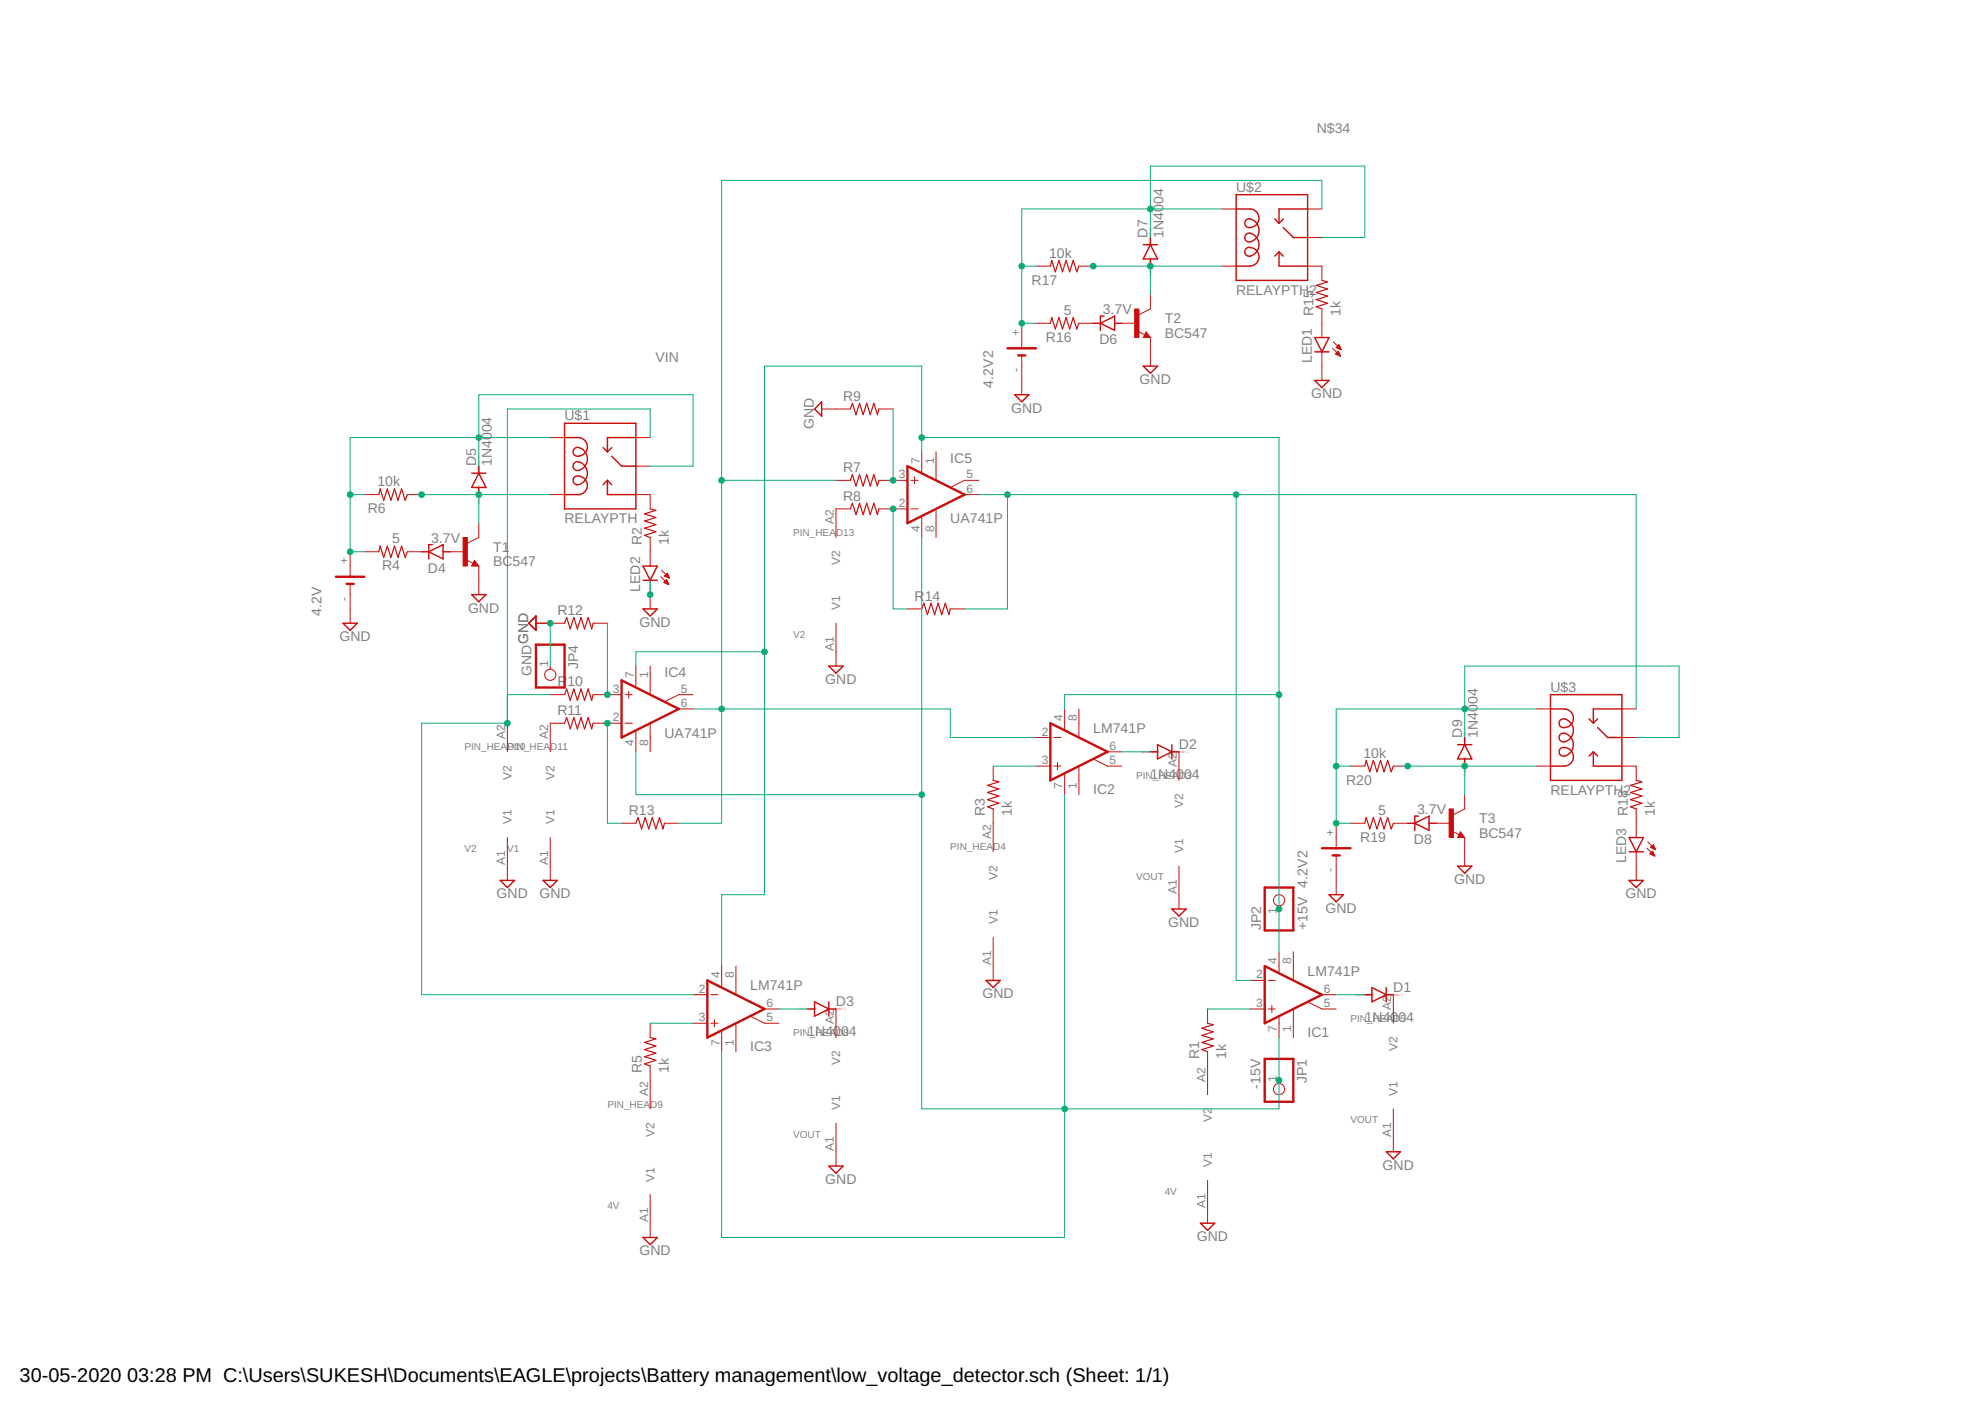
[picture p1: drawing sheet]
<svg xmlns="http://www.w3.org/2000/svg" width="353mm" height="250mm" viewBox="0 0 353 250" stroke-linecap="round" stroke-linejoin="round" font-family="sans-serif">
<defs><g id="words">
<g font-size="3.5">
<text x="3.5" y="245.6">30-05-2020</text>
<text x="22.6" y="245.6">03:28 PM C:\Users\SUKESH\Documents\EAGLE\projects\Battery management\low_voltage_detector.sch (Sheet: 1/1)</text>
</g>
<g font-size="2.5" fill="#808080">
<text x="234" y="23.7">N$34</text>
<text x="219.7" y="34.1">U$2</text>
<text x="186.4" y="45.8">10k</text>
<text x="204" y="42.2" transform="rotate(-90 204 42.2)">D7</text>
<text x="206.8" y="42.2" transform="rotate(-90 206.8 42.2)">1N4004</text>
<text x="183.3" y="50.6">R17</text>
<text x="219.7" y="52.4">RELAYPTH2</text>
<text x="189.1" y="55.9">5</text>
<text x="196" y="55.8">3.7V</text>
<text x="207" y="57.5">T2</text>
<text x="233.4" y="56.2" transform="rotate(-90 233.4 56.2)">R15</text>
<text x="238.2" y="56.2" transform="rotate(-90 238.2 56.2)">1k</text>
<text x="116.5" y="64.3">VIN</text>
<text x="185.9" y="60.7">R16</text>
<text x="195.4" y="61.1">D6</text>
<text x="207" y="60">BC547</text>
<text x="233.1" y="64.6" transform="rotate(-90 233.1 64.6)">LED1</text>
<text x="149.8" y="71.2">R9</text>
<text x="176.5" y="68.9" transform="rotate(-90 176.5 68.9)">4.2V2</text>
<text x="202.5" y="68.3">GND</text>
<text x="233" y="70.8">GND</text>
<text x="100.3" y="74.7">U$1</text>
<text x="144.6" y="76.3" transform="rotate(-90 144.6 76.3)">GND</text>
<text x="179.7" y="73.3">GND</text>
<text x="84.6" y="82.9" transform="rotate(-90 84.6 82.9)">D5</text>
<text x="87.4" y="82.9" transform="rotate(-90 87.4 82.9)">1N4004</text>
<text x="149.8" y="83.9">R7</text>
<text x="168.9" y="82.2">IC5</text>
<text x="67.1" y="86.4">10k</text>
<text x="149.8" y="89">R8</text>
<text x="65.4" y="91.2">R6</text>
<text x="100.3" y="93">RELAYPTH</text>
<text x="168.9" y="93">UA741P</text>
<text x="67.9" y="101.4">R4</text>
<text x="69.7" y="96.6">5</text>
<text x="76" y="101.8">D4</text>
<text x="76.6" y="96.4">3.7V</text>
<text x="87.6" y="100.6">BC547</text>
<text x="87.6" y="98.1">T1</text>
<text x="114.1" y="96.8" transform="rotate(-90 114.1 96.8)">R2</text>
<text x="118.9" y="96.8" transform="rotate(-90 118.9 96.8)">1k</text>
<text x="113.8" y="105.2" transform="rotate(-90 113.8 105.2)">LED2</text>
<text x="162.5" y="106.8">R</text>
<text x="164.3" y="106.8">14</text>
<text x="57.1" y="109.5" transform="rotate(-90 57.1 109.5)">4.2V</text>
<text x="60.3" y="114">GND</text>
<text x="83.2" y="108.9">GND</text>
<text x="99.1" y="109.3">R12</text>
<text x="113.7" y="111.4">GND</text>
<text x="93.8" y="114.4" transform="rotate(-90 93.8 114.4)">GND</text>
<text x="102.7" y="118.9" transform="rotate(-90 102.7 118.9)">JP4</text>
<text x="94.5" y="120.1" transform="rotate(-90 94.5 120.1)">GND</text>
<text x="99.1" y="122">R</text>
<text x="100.9" y="122">10</text>
<text x="118.1" y="120.3">IC4</text>
<text x="146.7" y="121.6">GND</text>
<text x="275.6" y="123">U$3</text>
<text x="99.1" y="127.1">R11</text>
<text x="118.1" y="131.1">UA741P</text>
<text x="194.3" y="130.3">LM741P</text>
<text x="259.8" y="131.1" transform="rotate(-90 259.8 131.1)">D9</text>
<text x="262.6" y="131.1" transform="rotate(-90 262.6 131.1)">1N4004</text>
<text x="209.5" y="133.2">D2</text>
<text x="242.3" y="134.7">10k</text>
<text x="194.3" y="141.1">IC2</text>
<text x="204.4" y="138.5">1N4004</text>
<text x="239.2" y="139.5">R20</text>
<text x="275.6" y="141.3">RELAYPTH2</text>
<text x="111.7" y="144.8">R13</text>
<text x="175" y="145.1" transform="rotate(-90 175 145.1)">R3</text>
<text x="179.8" y="145.1" transform="rotate(-90 179.8 145.1)">1k</text>
<text x="241.8" y="149.6">R19</text>
<text x="245" y="144.8">5</text>
<text x="251.9" y="144.7">3.7V</text>
<text x="262.9" y="148.9">BC547</text>
<text x="262.9" y="146.3">T3</text>
<text x="289.3" y="145.1" transform="rotate(-90 289.3 145.1)">R18</text>
<text x="294.1" y="145.1" transform="rotate(-90 294.1 145.1)">1k</text>
<text x="251.3" y="150">D8</text>
<text x="289" y="153.5" transform="rotate(-90 289 153.5)">LED3</text>
<text x="88.3" y="159.7">GND</text>
<text x="95.9" y="159.7">GND</text>
<text x="258.4" y="157.1">GND</text>
<text x="288.9" y="159.7">GND</text>
<text x="207.6" y="164.8">GND</text>
<text x="224.1" y="165.4" transform="rotate(-90 224.1 165.4)">JP2</text>
<text x="232.4" y="165.4" transform="rotate(-90 232.4 165.4)">+15V 4.2V2</text>
<text x="235.6" y="162.2">GND</text>
<text x="232.4" y="173.5">LM741P</text>
<text x="133.3" y="176.1">LM741P</text>
<text x="148.6" y="178.9">D3</text>
<text x="174.6" y="177.5">GND</text>
<text x="247.6" y="176.3">D1</text>
<text x="143.5" y="184.2">1N4004</text>
<text x="232.4" y="184.3">IC1</text>
<text x="242.5" y="181.7">1N4004</text>
<text x="114.1" y="190.8" transform="rotate(-90 114.1 190.8)">R5</text>
<text x="118.9" y="190.8" transform="rotate(-90 118.9 190.8)">1k</text>
<text x="133.3" y="186.8">IC3</text>
<text x="213.1" y="188.2" transform="rotate(-90 213.1 188.2)">R1</text>
<text x="217.9" y="188.2" transform="rotate(-90 217.9 188.2)">1k</text>
<text x="224" y="193.5" transform="rotate(-90 224 193.5)">-15V</text>
<text x="232.3" y="192.6" transform="rotate(-90 232.3 192.6)">JP1</text>
<text x="245.7" y="207.9">GND</text>
<text x="146.7" y="210.5">GND</text>
<text x="212.7" y="220.6">GND</text>
<text x="113.7" y="223.2">GND</text>
</g>
<g font-size="2.1" fill="#808080">
<text x="181.2" y="59.6" transform="rotate(-90 181.2 59.6)">+</text>
<text x="181.2" y="66.2" transform="rotate(-90 181.2 66.2)">-</text>
<text x="163.5" y="82.5" transform="rotate(-90 163.5 82.5)">7</text>
<text x="166" y="82.5" transform="rotate(-90 166 82.5)">1</text>
<text x="159.7" y="85">3</text>
<text x="171.8" y="85">5</text>
<text x="171.8" y="87.6">6</text>
<text x="148.2" y="93.2" transform="rotate(-90 148.2 93.2)">A2</text>
<text x="159.7" y="90.1">2</text>
<text x="163.5" y="94.6" transform="rotate(-90 163.5 94.6)">4</text>
<text x="166" y="94.6" transform="rotate(-90 166 94.6)">8</text>
<text x="61.9" y="100.3" transform="rotate(-90 61.9 100.3)">+</text>
<text x="149.3" y="100.5" transform="rotate(-90 149.3 100.5)">V2</text>
<text x="61.9" y="106.8" transform="rotate(-90 61.9 106.8)">-</text>
<text x="149.3" y="108.5" transform="rotate(-90 149.3 108.5)">V1</text>
<text x="97.4" y="118.6" transform="rotate(-90 97.4 118.6)">1</text>
<text x="148.2" y="115.7" transform="rotate(-90 148.2 115.7)">A1</text>
<text x="108.9" y="123.1">3</text>
<text x="112.7" y="120.6" transform="rotate(-90 112.7 120.6)">7</text>
<text x="115.2" y="120.6" transform="rotate(-90 115.2 120.6)">1</text>
<text x="121" y="123.1">5</text>
<text x="121" y="125.7">6</text>
<text x="89.8" y="131.3" transform="rotate(-90 89.8 131.3)">A2</text>
<text x="97.4" y="131.3" transform="rotate(-90 97.4 131.3)">A2</text>
<text x="108.9" y="128.2">2</text>
<text x="185.1" y="130.8">2</text>
<text x="188.9" y="128.2" transform="rotate(-90 188.9 128.2)">4</text>
<text x="191.4" y="128.2" transform="rotate(-90 191.4 128.2)">8</text>
<text x="112.7" y="132.6" transform="rotate(-90 112.7 132.6)">4</text>
<text x="115.2" y="132.6" transform="rotate(-90 115.2 132.6)">8</text>
<text x="185.1" y="135.8">3</text>
<text x="197.2" y="135.8">5</text>
<text x="197.2" y="133.3">6</text>
<text x="209.2" y="136.4" transform="rotate(-90 209.2 136.4)">A2</text>
<text x="90.9" y="138.6" transform="rotate(-90 90.9 138.6)">V2</text>
<text x="98.5" y="138.6" transform="rotate(-90 98.5 138.6)">V2</text>
<text x="188.9" y="140.3" transform="rotate(-90 188.9 140.3)">7</text>
<text x="191.4" y="140.3" transform="rotate(-90 191.4 140.3)">1</text>
<text x="210.3" y="143.7" transform="rotate(-90 210.3 143.7)">V2</text>
<text x="90.9" y="146.5" transform="rotate(-90 90.9 146.5)">V1</text>
<text x="98.5" y="146.5" transform="rotate(-90 98.5 146.5)">V1</text>
<text x="176.2" y="149.1" transform="rotate(-90 176.2 149.1)">A2</text>
<text x="237.1" y="148.5" transform="rotate(-90 237.1 148.5)">+</text>
<text x="89.8" y="153.8" transform="rotate(-90 89.8 153.8)">A1</text>
<text x="97.4" y="153.8" transform="rotate(-90 97.4 153.8)">A1</text>
<text x="210.3" y="151.6" transform="rotate(-90 210.3 151.6)">V1</text>
<text x="237.1" y="155" transform="rotate(-90 237.1 155)">-</text>
<text x="177.3" y="156.4" transform="rotate(-90 177.3 156.4)">V2</text>
<text x="209.2" y="158.9" transform="rotate(-90 209.2 158.9)">A1</text>
<text x="177.3" y="164.3" transform="rotate(-90 177.3 164.3)">V1</text>
<text x="226.9" y="162.6" transform="rotate(-90 226.9 162.6)">1</text>
<text x="127.9" y="173.9" transform="rotate(-90 127.9 173.9)">4</text>
<text x="130.4" y="173.9" transform="rotate(-90 130.4 173.9)">8</text>
<text x="176.2" y="171.6" transform="rotate(-90 176.2 171.6)">A1</text>
<text x="223.2" y="173.9">2</text>
<text x="226.9" y="171.4" transform="rotate(-90 226.9 171.4)">4</text>
<text x="229.5" y="171.4" transform="rotate(-90 229.5 171.4)">8</text>
<text x="124.2" y="176.5">2</text>
<text x="136.2" y="179">6</text>
<text x="223.2" y="179">3</text>
<text x="235.3" y="179">5</text>
<text x="235.3" y="176.5">6</text>
<text x="247.3" y="179.6" transform="rotate(-90 247.3 179.6)">A2</text>
<text x="124.2" y="181.5">3</text>
<text x="127.9" y="186" transform="rotate(-90 127.9 186)">7</text>
<text x="130.4" y="186" transform="rotate(-90 130.4 186)">1</text>
<text x="136.2" y="181.5">5</text>
<text x="148.2" y="182.1" transform="rotate(-90 148.2 182.1)">A2</text>
<text x="226.9" y="183.4" transform="rotate(-90 226.9 183.4)">7</text>
<text x="229.5" y="183.4" transform="rotate(-90 229.5 183.4)">1</text>
<text x="149.3" y="189.4" transform="rotate(-90 149.3 189.4)">V2</text>
<text x="248.4" y="186.8" transform="rotate(-90 248.4 186.8)">V2</text>
<text x="115.2" y="194.8" transform="rotate(-90 115.2 194.8)">A2</text>
<text x="149.3" y="197.3" transform="rotate(-90 149.3 197.3)">V1</text>
<text x="214.2" y="192.3" transform="rotate(-90 214.2 192.3)">A2</text>
<text x="226.9" y="192.3" transform="rotate(-90 226.9 192.3)">1</text>
<text x="248.4" y="194.8" transform="rotate(-90 248.4 194.8)">V1</text>
<text x="116.3" y="202.1" transform="rotate(-90 116.3 202.1)">V2</text>
<text x="215.4" y="199.5" transform="rotate(-90 215.4 199.5)">V2</text>
<text x="247.3" y="202.1" transform="rotate(-90 247.3 202.1)">A1</text>
<text x="148.2" y="204.6" transform="rotate(-90 148.2 204.6)">A1</text>
<text x="215.4" y="207.5" transform="rotate(-90 215.4 207.5)">V1</text>
<text x="116.3" y="210" transform="rotate(-90 116.3 210)">V1</text>
<text x="214.2" y="214.8" transform="rotate(-90 214.2 214.8)">A1</text>
<text x="115.2" y="217.3" transform="rotate(-90 115.2 217.3)">A1</text>
</g>
<g font-size="1.8" fill="#808080">
<text x="141" y="95.3">PIN_HEA</text>
<text x="148.6" y="95.3">D13</text>
<text x="141" y="113.3">V2</text>
<text x="82.5" y="133.4">PIN_HEAPIN_HEAD11</text>
<text x="90.2" y="133.4">D10</text>
<text x="201.9" y="138.5">PIN_HEAD3</text>
<text x="82.5" y="151.4">V2</text>
<text x="90.2" y="151.4">V1</text>
<text x="168.9" y="151.2">PIN_HEA</text>
<text x="176.5" y="151.2">D4</text>
<text x="201.9" y="156.5">VOUT</text>
<text x="141" y="184.2">PIN_HEA</text>
<text x="148.6" y="184.2">D8</text>
<text x="240" y="181.6">PIN_HEAD5</text>
<text x="107.9" y="196.9">PIN_HEA</text>
<text x="115.6" y="196.9">D9</text>
<text x="141" y="202.2">VOUT</text>
<text x="240" y="199.7">VOUT</text>
<text x="107.9" y="214.9">4V</text>
<text x="207" y="212.4">4V</text>
</g>
<g font-size=".6" fill="#ffba08">
<text x="204.6" y="43.9" transform="rotate(-90 204.6 43.9)">SpiceOrder 2</text>
<text x="204.6" y="49" transform="rotate(-90 204.6 49)">SpiceOrder 1</text>
<text x="85.3" y="89.6" transform="rotate(-90 85.3 89.6)">SpiceOrder 1</text>
<text x="85.3" y="84.6" transform="rotate(-90 85.3 84.6)">SpiceOrder 2</text>
<text x="202.8" y="133.8">SpiceOrder 1</text>
<text x="207.8" y="133.8">SpiceOrder 2</text>
<text x="260.5" y="137.9" transform="rotate(-90 260.5 137.9)">SpiceOrder 1</text>
<text x="260.5" y="132.8" transform="rotate(-90 260.5 132.8)">SpiceOrder 2</text>
<text x="141.8" y="179.5">SpiceOrder 1</text>
<text x="146.9" y="179.5">SpiceOrder 2</text>
<text x="240.8" y="177">SpiceOrder 1</text>
<text x="245.9" y="177">SpiceOrder 2</text>
</g>
</g></defs>
<g fill="none" stroke="#c90d0c" stroke-width=".18">
<path d="M217.1 37.1h2.6M232.4 37.1h2.5M181.6 57.5v4.4M184.1 47.3h2.6M184.1 57.5h2.6M191.7 47.3h2.6M191.7 57.5h2.6M199.4 57.5h2.5M202.2 58.9l1.3 .6M203.7 59l.7 1h-1.2zM204.4 52.4v2.5l-2 1M217.1 47.3h2.6"/>
<path d="M232.4 47.3h2.5v2.5M232.4 42.2h2.5M234.9 54.9v5.1M97.8 77.8h2.5M113 77.8h2.5M146 72.7h5.1M156.2 72.7h2.5M181.6 63.2v7M204.4 60v5.1M234.9 62.5v5.1M236.8 61.9l1.4 1.4M237 60.8l1.4 1.4"/>
<path d="M237.3 62.9l.5-.5 .4 .9zM237.4 62.9h.6M237.5 61.8l.5-.5 .4 .9zM237.5 61.8h.7M237.5 63h.6M237.5 62.7h.5M237.6 61.7h.5M237.6 62.6h.3M237.7 61.5h.4M237.7 61.9h.5M237.7 63.1h.4M237.8 62.5h.1"/>
<path d="M237.8 61.4h.2M238 61.3h.1M238 62h.3M238 63.2h.2M238.3 62.1h.1M62.2 98.1v4.4M64.8 87.9h2.5M64.8 98.1h2.5M72.4 87.9h2.5M72.4 98.1h2.5M80 98.1h2.5M82.8 99.5l1.3 .6"/>
<path d="M84.3 99.6l.8 1h-1.3zM85.1 93v2.5l-2 1.1M97.8 87.9h2.5M113 87.9h2.5v2.6M113 82.9h2.5M115.5 95.5v5.1M148.6 85.4h2.5M151.1 90.5h-2.5v5M156.2 85.4h5.1M156.2 90.5h5.1M161.9 85.4h1.3M161.9 90.5h1.3"/>
<path d="M162.5 84.8v1.2M163.8 80.3v3.8M163.8 91.8v3.7M166.3 80.3v5M166.3 90.6v4.9M171.4 87.9h2.6M174 85.4h-2.6l-2.4 1.2M62.2 103.8v7M85.1 100.6v5.1M95.2 110.8h5.1M97.8 118.4v.6M105.4 110.8h2.5"/>
<path d="M113 118.4v3.8M115.5 103.2v5M115.5 118.4v5M117.5 102.5l1.4 1.4M117.6 101.4l1.4 1.4M118 103.5l.5-.5 .4 .9zM118 103.5h.7M118.1 102.4l.5-.5 .4 .9zM118.1 102.4h.7M118.1 103.4h.5M118.2 103.6h.5M118.2 102.3h.6"/>
<path d="M118.3 103.3h.3M118.3 102.2h.4M118.4 103.1h.1M118.4 102.5h.5M118.4 103.7h.4M118.4 102.1h.3M118.6 101.9h.1M118.7 102.7h.2M118.7 103.9h.1M119 102.8h.1M148.6 110.8v7.6M161.3 108.2h2.5"/>
<path d="M168.9 108.2h2.5M90.2 128.6v5M97.8 123.5h2.5M100.3 128.6h-2.5v5M105.4 123.5h5.1M105.4 128.6h5.1M111.1 123.5h1.3M111.1 128.6h1.3M111.7 122.9v1.2M113 129.9v3.7M115.5 128.7v4.9M120.6 126h2.6"/>
<path d="M123.2 123.5h-2.6l-2.4 1.2M176.5 136.2v2.5M184.1 136.2h2.6M184.1 131.1h2.6M187.3 136.2h1.3M187.3 131.1h1.3M187.9 135.6v1.2M189.2 126v3.7M189.2 137.5v3.8M191.7 126v5M191.7 136.3v5M194.4 135l2.4 1.2h2.6"/>
<path d="M196.8 133.6h2.6M209.5 133.6v5.1M240 136.2h2.5M247.6 136.2h2.6M273 136.2h2.5M273 126h2.5M288.2 136.2h2.6v2.5M288.2 131.1h2.6M288.2 126h2.6M90.2 148.9v7.6M97.8 148.9v7.6M110.5 146.3h2.5"/>
<path d="M118.1 146.3h2.5M176.5 143.8v7.6M209.5 154v7.6M237.5 146.3v4.5M237.5 152.1v6.9M240 146.3h2.5M247.6 146.3h2.6M255.2 146.3h2.6M258.1 147.8l1.2 .6M259.5 147.9l.8 1h-1.3zM260.3 141.3v2.5l-2 1M260.3 148.9v5.1"/>
<path d="M290.8 143.8v5.1M290.8 151.4v5.1M292.7 150.8l1.4 1.4M292.8 149.6l1.4 1.4M293.2 151.8l.5-.5 .4 .9zM293.3 151.8h.6M293.3 150.7l.9 .3M293.3 150.7h.8M293.4 151.9h.6M293.4 151.6h.5M293.5 150.6h.5M293.5 151.5h.3"/>
<path d="M293.6 150.4h.4M293.6 151.4h.2M293.6 150.8h.5M293.7 152h.3M293.7 150.3h.2M293.8 150.2h.1M293.8 150.2l.4 .8M293.8 150.2l-.5 .5M293.9 150.9h.3M293.9 152.1h.2M294.2 151h.1M123.2 176.8h2.5"/>
<path d="M126.3 176.8h1.3M128.2 171.7v3.8M130.8 171.7v5M135.9 179.4h2.5M148.6 179.4v5M176.5 166.7v7.6M214.6 179.4v2.5M222.2 179.4h2.6M222.2 174.3h2.6M225.4 179.4h1.3M225.4 174.3h1.3M226 178.7v1.3"/>
<path d="M227.3 161v.6M227.3 169.2v3.7M229.8 169.2v5M229.8 179.4v5M232.5 178.1l2.4 1.3h2.6M234.9 176.8h2.6M247.6 176.8v5.1M115.5 181.9v2.5M115.5 189.5v7.6M123.2 181.9h2.5M126.3 181.9h1.3M127 181.3v1.2"/>
<path d="M128.2 183.2v3.8M130.8 182v5M133.4 180.7l2.5 1.2h2.5M148.6 199.7v7.6M214.6 187v7.6M227.3 180.7v3.7M227.3 192v.6M247.6 197.1v7.6M115.5 212.4v7.6M214.6 209.8v7.6"/>
<circle cx="97.8" cy="120" r=".99"/>
<circle cx="227.3" cy="160" r=".99"/>
<circle cx="227.3" cy="193.6" r=".99"/>
</g>
<g fill="none" stroke="#c90d0c" stroke-width=".42">
<path d="M179 61.9h5.1M181 63.2h1.2M161.3 82.9l10.1 5-10.1 5.1zM59.7 102.5h5.1M61.6 103.8h1.3M95.2 114.6h5.1v7.6h-5.1zM110.5 120.9l10.1 5.1-10.1 5.1zM186.7 128.6l10.1 5-10.1 5.1zM224.8 157.8h5v7.6h-5zM234.9 150.8h5.1M236.8 152.1h1.3M125.7 174.3l10.2 5.1-10.2 5z"/>
<path d="M224.8 171.7l10.1 5.1-10.1 5.1zM224.8 188.2h5v7.7h-5z"/>
</g>
<g fill="none" stroke="#c90d0c" stroke-width=".25">
<path d="M219.7 37.1h2.5a1.64 1.64 0 0 1 1.5 2 1.64 1.64 0 0 1-2.2 1.2 .82 .82 0 0 1-.1-1.1 .82 .82 0 0 1 1.2-.1 2.04 2.04 0 0 1 1.1 2.3 2.04 2.04 0 0 1-2 1.6 .81 .81 0 0 1-.4-1.2 .81 .81 0 0 1 1.3-.2 2.05 2.05 0 0 1 1.1 2.3 2.05 2.05 0 0 1-2 1.6 .84 .84 0 0 1-.4-1.2 .84 .84 0 0 1 1.3-.2 1.66 1.66 0 0 1 1.1 1.7 1.66 1.66 0 0 1-1.5 1.5h-2.5M219.7 34.6h12.7v15.2h-12.7zM226.5 38.9l.8 .8M228.1 38.9l-.8 .8M232.4 37.1h-5.1v2.6M194.3 57.5h1.3M195.6 57.5l2.5-1.3v2.5zM196.2 56.2h-.6v2.5M198.1 57.5h1.3M203.2 43.5h2.5M203.7 59.5l.1 .3h-.4l.3-.6 .5 .7h-.8M204.4 43.5l1.3 2.5h-2.5z"/>
<path d="M204.4 42.2v1.3M204.4 46v1.3M227.3 44.8v2.5h5.1M227.3 44.8l.8 .7M227.3 44.8l-.8 .7M228.1 40.4l1.7 1.8h2.6M100.3 77.8h2.6a1.64 1.64 0 0 1 1.5 2 1.64 1.64 0 0 1-2.2 1.2 .83 .83 0 0 1-.2-1.2 .83 .83 0 0 1 1.2-.1 2.05 2.05 0 0 1 1.2 2.3 2.05 2.05 0 0 1-2 1.6 .82 .82 0 0 1-.4-1.2 .82 .82 0 0 1 1.2-.2 2.06 2.06 0 0 1 1.2 2.3 2.06 2.06 0 0 1-2 1.6 .84 .84 0 0 1-.4-1.2 .84 .84 0 0 1 1.2-.2 1.64 1.64 0 0 1 1.2 1.8 1.64 1.64 0 0 1-1.5 1.4h-2.6M100.3 75.2h12.7v15.3h-12.7zM107.2 79.6l.7 .7M108.7 79.6l-.8 .7M113 77.8h-5.1v2.5M146 71.4v2.6l-1.2-1.3z"/>
<path d="M180.3 70.2h2.6l-1.3 1.2zM203.2 65.1h2.5l-1.3 1.3zM233.7 60h2.5l-1.3 2.5zM233.7 62.5h2.5M233.7 67.6h2.5l-1.3 1.3zM74.9 98.1h1.3M76.2 98.1l2.5-1.3v2.6zM76.8 96.8h-.6v2.6M78.7 98.1h1.3M83.8 84.1h2.6M85.1 84.1l1.3 2.6h-2.6zM85.1 82.9v1.2"/>
<path d="M85.1 86.7v1.2M107.9 85.4v2.5h5.1M107.9 85.4l.8 .7M107.9 85.4l-.7 .7M108.7 81.1l1.8 1.8h2.5M61 110.8h2.5l-1.3 1.3zM83.8 105.7h2.6l-1.3 1.3zM84.3 100.1l.2 .3h-.4l.2-.5 .5 .6h-.7M95.2 109.5v2.6l-1.2-1.3zM114.3 100.6h2.5l-1.3 2.6zM114.3 103.2h2.5M114.3 108.2h2.5l-1.3 1.3z"/>
<path d="M147.3 118.4h2.5l-1.2 1.3zM204.4 133.6h1.3M205.7 132.4l2.6 1.2-2.6 1.3zM208.3 132.4v2.5M208.3 133.6h1.2M259 132.4h2.6M260.3 132.4l1.3 2.5h-2.6zM260.3 131.1v1.3M260.3 134.9v1.3M275.5 126h2.6a1.65 1.65 0 0 1 1.5 2 1.65 1.65 0 0 1-2.2 1.2 .83 .83 0 0 1-.1-1.2 .83 .83 0 0 1 1.2 0 2.05 2.05 0 0 1 1.1 2.2 2.05 2.05 0 0 1-2 1.6 .81 .81 0 0 1-.4-1.1 .81 .81 0 0 1 1.2-.2 2.04 2.04 0 0 1 1.2 2.3 2.04 2.04 0 0 1-2 1.6 .79 .79 0 0 1-.5-1 .79 .79 0 0 1 1-.5 1.65 1.65 0 0 1 1.5 1.6 1.65 1.65 0 0 1-1.5 1.7h-2.6M275.5 123.5h12.7v15.2h-12.7zM282.4 127.8l.8 .8"/>
<path d="M283.2 133.6v2.6h5M283.2 133.6l.7 .8M283.2 133.6l-.8 .8M283.9 129.3l1.8 1.8h2.5M283.9 127.8l-.7 .8M288.2 126h-5v2.6M88.9 156.5h2.5l-1.2 1.3zM96.5 156.5h2.6l-1.3 1.3zM236.2 159h2.5l-1.2 1.3zM250.2 146.3h1.2M251.4 146.3l2.6-1.2v2.5zM252.1 145.1h-.7v2.5"/>
<path d="M254 146.3h1.2M259 154h2.6l-1.3 1.2zM259.5 148.4l.2 .2h-.4l.2-.5 .6 .7h-.8M289.5 156.5h2.6l-1.3 1.3zM289.5 148.9h2.6l-1.3 2.5zM289.5 151.4h2.6M143.5 179.4h1.3M144.8 178.1l2.5 1.3-2.5 1.2zM147.3 178.1v2.5M147.3 179.4h1.3M175.2 174.3h2.6l-1.3 1.3zM208.3 161.6h2.5l-1.3 1.3z"/>
<path d="M242.5 176.8h1.3M243.8 175.6l2.6 1.2-2.6 1.3zM246.4 175.6v2.5M246.4 176.8h1.2M114.3 220h2.5l-1.3 1.3zM147.3 207.3h2.5l-1.2 1.3zM213.3 217.4h2.6l-1.3 1.3zM246.4 204.7h2.5l-1.3 1.3z"/>
</g>
<g fill="none" stroke="#c90d0c" stroke-width=".21">
<path d="M186.7 57.5l.2-1 .7 2 .6-2 .6 2 .7-2 .6 2 .6-2 .7 2 .3-1M186.7 47.3l.2-1 .7 2 .6-2 .6 2 .7-2 .6 2 .6-2 .7 2 .3-1M234.9 49.8l1 .3-2 .6 2 .7-2 .6 2 .6-2 .7 2 .6-2 .6 1 .4M151.1 72.7l.4-1 .6 2 .7-2 .6 2 .6-2 .7 2 .6-2 .6 2 .3-1M67.3 98.1l.3-1 .6 2 .6-2 .7 2 .6-2 .6 2 .7-2 .6 2 .4-1M67.3 87.9l.3-1 .6 2 .6-2 .7 2 .6-2 .6 2 .7-2 .6 2 .4-1M115.5 90.5l1.1 .2-2.1 .7 2.1 .6-2.1 .6 2.1 .7-2.1 .6 2.1 .6-2.1 .7 1 .3M151.1 85.4l.4-1 .6 2 .7-2 .6 2 .6-2 .7 2 .6-2 .6 2 .3-1M151.1 90.5l.4-1 .6 2 .7-2 .6 2 .6-2 .7 2 .6-2 .6 2 .3-1M100.3 110.8l.4-1 .6 2 .7-2 .6 2 .7-2 .6 2 .6-2 .7 2 .2-1M163.8 108.2l.4-1 .6 2.1 .7-2.1 .6 2.1 .6-2.1 .7 2.1 .6-2.1 .6 2.1 .3-1.1M100.3 123.5l.4-1 .6 2 .7-2 .6 2 .7-2 .6 2 .6-2 .7 2 .2-1"/>
<path d="M100.3 128.6l.4-1 .6 2 .7-2 .6 2 .7-2 .6 2 .6-2 .7 2 .2-1M176.5 138.7l1 .3-2 .6 2 .7-2 .6 2 .6-2 .7 2 .6-2 .6 1 .4M242.5 136.2l.3-1 .6 2 .7-2 .6 2 .6-2 .7 2 .6-2 .6 2 .4-1M290.8 138.7l1 .3-2 .6 2 .7-2 .6 2 .6-2 .7 2 .6-2 .6 1 .4M113 146.3l.4-1 .6 2.1 .7-2.1 .6 2.1 .6-2.1 .7 2.1 .6-2.1 .6 2.1 .3-1.1M242.5 146.3l.3-1 .6 2.1 .7-2.1 .6 2.1 .6-2.1 .7 2.1 .6-2.1 .6 2.1 .4-1.1M115.5 184.4l1.1 .3-2.1 .6 2.1 .6-2.1 .7 2.1 .6-2.1 .7 2.1 .6-2.1 .6 1 .4M214.6 181.9l1 .3-2 .6 2 .6-2 .7 2 .6-2 .6 2 .6-2 .7 1 .4"/>
</g>
<g fill="#c90d0c" stroke="#c90d0c" stroke-width=".18">
<path d="M82.3 95.5h.8v5.1h-.8z"/>
<path d="M201.7 54.9h.7v5.1h-.7z"/>
<path d="M257.5 143.8h.8v5.1h-.8z"/>
</g>
<g fill="none" stroke="#0dab76" stroke-width=".18">
<path d="M217.1 37.1h-35.5v20.4h2.5M234.9 37.1v-5h-106.7v114.2h-7.6M181.6 47.3h2.5M194.3 47.3h22.8M204.4 42.2v-12.7h38.1v12.7h-7.6M204.4 47.3v5.1M97.8 77.8h-35.6v20.3h2.6M115.5 77.8v-5.1h-25.3v55.9h-15.3v48.2h48.3M158.7 72.7v12.7M163.8 77.8h63.5v91.4M62.2 87.9h2.6M74.9 87.9h22.9"/>
<path d="M85.1 82.9v-12.7h38.1v12.7h-7.7M85.1 87.9v5.1M128.2 85.4h20.4M158.7 90.5v17.7h2.6M163.8 95.5v101.6h63.5v-12.7M163.8 80.3v-15.2h-27.9v93.9h-7.7v12.7M174 87.9h116.8v38.1M179 87.9v20.3h-7.6M219.7 87.9v86.4h2.5M97.8 110.8v7.6M107.9 110.8v12.7M115.5 103.2v2.5"/>
<path d="M135.9 115.9h-22.9v2.5M90.2 123.5h7.6M107.9 128.6v17.7h2.6M113 133.6v7.7h50.8M123.2 126h45.7v5.1h15.2M176.5 136.2h7.6M199.4 133.6h5M227.3 123.5h-38.1v2.5M237.5 136.2h2.5M250.2 136.2h22.8M260.3 131.1v-12.7h38.1v12.7h-7.6M260.3 136.2v5.1"/>
<path d="M273 126h-35.5v20.3h2.5M189.2 141.3v78.7h-61v-33M138.4 179.4h5.1M214.6 179.4h7.6M237.5 176.8h5M115.5 181.9h7.7"/>
</g>
<g fill="#0dab76" stroke="#0dab76" stroke-width=".18">
<circle cx="97.8" cy="110.8" r=".51"/>
<circle cx="115.5" cy="105.7" r=".51"/>
<circle cx="227.3" cy="192" r=".51"/>
<circle cx="189.2" cy="197.1" r=".51"/>
<circle cx="163.8" cy="141.3" r=".51"/>
<circle cx="227.3" cy="161.6" r=".51"/>
<circle cx="227.3" cy="123.5" r=".51"/>
<circle cx="163.8" cy="77.8" r=".51"/>
<circle cx="135.9" cy="115.9" r=".51"/>
<circle cx="107.9" cy="123.5" r=".51"/>
<circle cx="107.9" cy="128.6" r=".51"/>
<circle cx="128.2" cy="126" r=".51"/>
<circle cx="128.2" cy="85.4" r=".51"/>
<circle cx="90.2" cy="128.6" r=".51"/>
<circle cx="158.7" cy="90.5" r=".51"/>
<circle cx="179" cy="87.9" r=".51"/>
<circle cx="219.7" cy="87.9" r=".51"/>
<circle cx="158.7" cy="85.4" r=".51"/>
<circle cx="74.9" cy="87.9" r=".51"/>
<circle cx="85.1" cy="87.9" r=".51"/>
<circle cx="62.2" cy="87.9" r=".51"/>
<circle cx="85.1" cy="77.8" r=".51"/>
<circle cx="62.2" cy="98.1" r=".51"/>
<circle cx="194.3" cy="47.3" r=".51"/>
<circle cx="204.4" cy="47.3" r=".51"/>
<circle cx="181.6" cy="47.3" r=".51"/>
<circle cx="204.4" cy="37.1" r=".51"/>
<circle cx="181.6" cy="57.5" r=".51"/>
<circle cx="250.2" cy="136.2" r=".51"/>
<circle cx="260.3" cy="136.2" r=".51"/>
<circle cx="237.5" cy="136.2" r=".51"/>
<circle cx="260.3" cy="126" r=".51"/>
<circle cx="237.5" cy="146.3" r=".51"/>
</g>
<use href="#words"/>
</svg>
